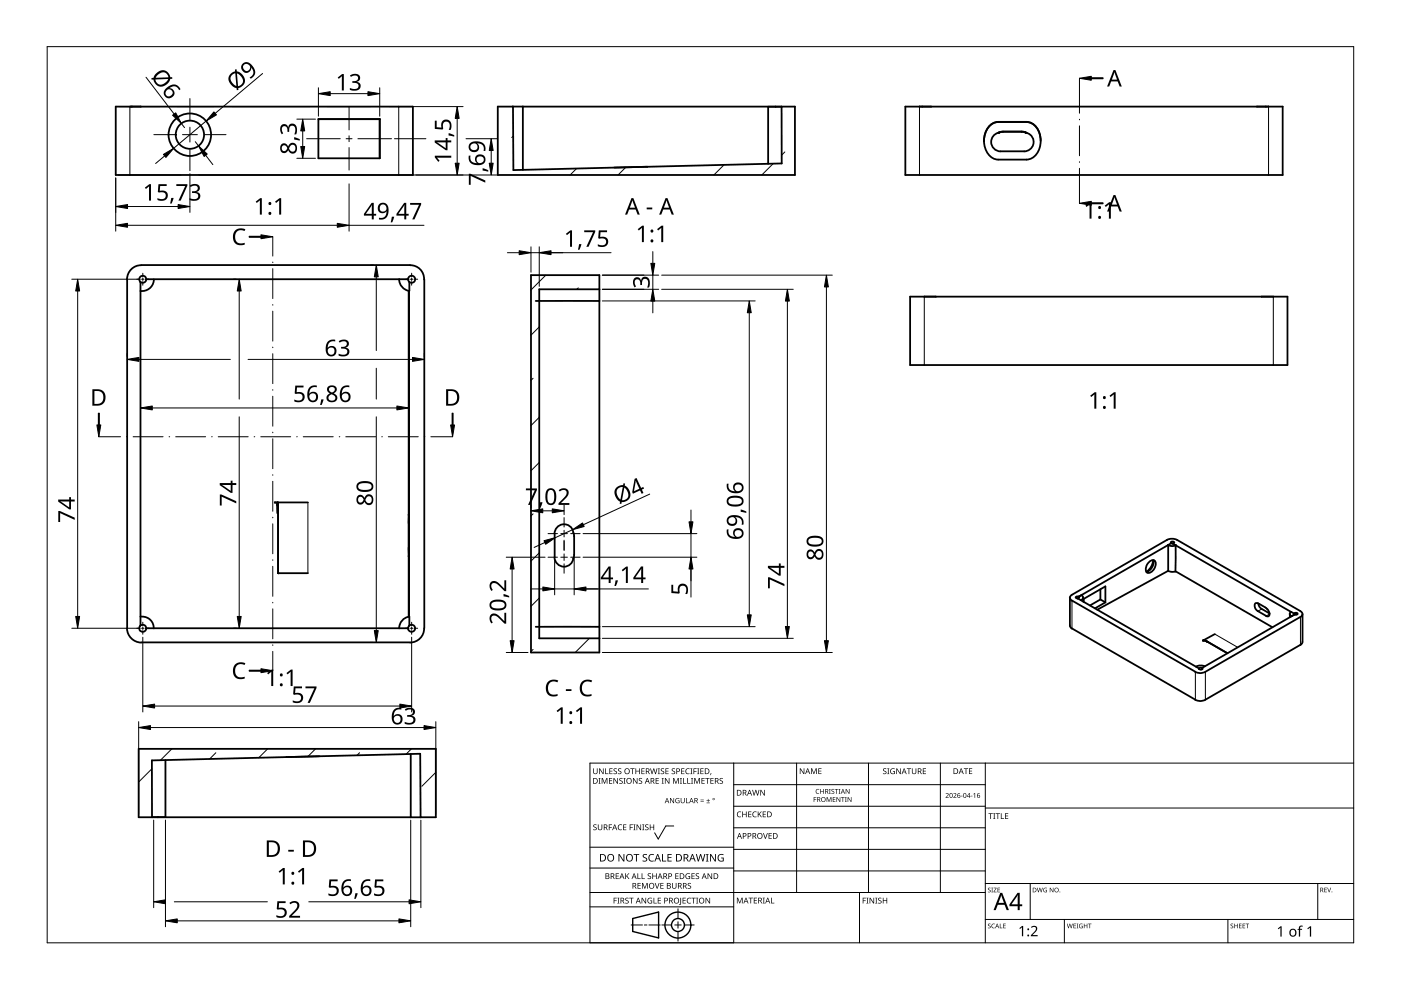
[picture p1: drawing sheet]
<svg xmlns="http://www.w3.org/2000/svg" width="297mm" height="210mm" viewBox="0 0 297 210" stroke-linecap="round" stroke-linejoin="round" font-family="sans-serif">
<g fill="none" stroke="#000" stroke-width=".38">
<path d="M24.5 22.6h63v14.5h-63zM27.7 22.6h.1M28 22.6h.1M29.9 22.6h.1M67.5 25.3h13v8.3h-13zM80.5 25.3h.1M105.5 22.6h63v14.5h-63zM108.7 22.6h.1M110.9 22.6v13.4M110.9 22.6h.1M137.2 35.4h.1M164.5 22.6h.1"/>
<path d="M165.7 22.6v12.1l-56.9 1.4v-13.5M165.7 22.6h-2.8v12.1M191.9 22.6h80.1v14.5h-80.1zM194.9 22.6h.1M195.5 22.6h.1M197.4 22.6h.1M210 26.5l1-.6 .7-.1h5.9a3.6 3.6 0 0 1 3 4.1 3.6 3.6 0 0 1-3 3.9h-6a3.7 3.7 0 0 1-3-3.9 4.7 4.7 0 0 1 1.4-3.4zM211.6 28.2a2 2 0 0 0-1.4 2.2 2 2 0 0 0 1.9 1.7M211.9 28.1l-.3 .1M211.9 28.1h.1M212.2 32.1h5M212.6 27.9l-1 .3"/>
<path d="M212.6 28l-.7 .1M216.6 27.9a2.3 2.3 0 0 1 2.3 3.1 2.05 2.05 0 0 1-1.8 1.1M216.6 28l.8 .1M216.7 27.9h-4M217.4 28.1h.1M217.4 28.1l.3 .1M220.6 29.9a3.6 3.6 0 0 0-3-4h-5.9a3.7 3.7 0 0 0-3.1 4M266.5 22.6h.1M268.4 22.6h.1M269 22.6h.1M27 59.2v74M29.8 59.8v72.8"/>
<path d="M29.9 56.2a2.99 2.99 0 0 0-3 3M32.6 59.2a2.45 2.45 0 0 1-2.8 2.5M84.6 59.2a2.55 2.55 0 0 0 2.2 2.5v-1.9M86.5 59.2h-55.5M87 56.2a2.9 2.9 0 0 1 2.9 3M87 56.2h-57M90 59.2v74M86.6 61.7v69.1M86.7 61.7v69M113.6 63.8h13.4M127.1 63.8v69.1M127.1 61.3v2.5"/>
<path d="M127.1 61.3h-12.8v74h12.8M127.1 61.3v-3h-14.5v80h14.5v-3M193 62.9h80v14.5h-80zM196 62.9h.1M198.4 62.9h.1M267.5 62.9h.1M270 62.9h.1M58.3 106.5h.1M58.8 107.1l.1 1.7M58.8 106.6v.5M58.8 107.1l.1-.5v2.2M58.9 106.6v2.2"/>
<path d="M59 106.6v14.9M65.3 106.5h-7M86.7 111v-2v2.5M86.7 115.5v2.5v-2M117.6 113.2a2.05 2.05 0 0 1 2-2 2.05 2.05 0 0 1 2.1 1.9v.6M117.6 113.1v5M121.7 117.7a2.41 2.41 0 0 1-2.1 2.5 2.08 2.08 0 0 1-2-2M121.7 113.6v4M243.5 119.3a.93 .93 0 0 1 1.4-.3 1.84 1.84 0 0 1-1.7 2.4 1.63 1.63 0 0 1 .3-2.1zM244.5 118.8a2.02 2.02 0 0 1-1.5 2.4M244.5 118.8a3.4 3.4 0 0 1-1.4 2.4M247.4 114.5a2.49 2.49 0 0 1 2.2 0l26.1 15.1a.66 .66 0 0 1 .4 .6 .66 .66 0 0 1-.4 .6l-20.1 11.6"/>
<path d="M247.4 114.5l-20.1 11.6M247.6 115.6l.9 .2 .8-.2-.1 5.6-.7 .1-.9-.3M247.7 115.6h.1M247.7 115.6v5.4l-15 8.3M247.7 115.6l-19 10.9M248.3 115.2v-.1a.34 .34 0 0 1 .3-.3 .34 .34 0 0 1 .3 .3l-.3 .1M248.3 115.2h.3M248.3 115.2l-.6 .4M248.6 115.2l25.8 14.9M249.3 115.6h.1M26.9 133.2a3.1 3.1 0 0 0 3 3h57.1M29.8 130.7a2.48 2.48 0 0 1 2.8 2.5"/>
<path d="M59 121.5h.1M59 121.5v.1M59.1 121.5v.1M65.3 121.5h-6.3M86.5 133.2h-55.5M86.8 130.7a2.51 2.51 0 0 0-2.2 2.5M86.8 130.7v1.9M89.9 133.2a2.98 2.98 0 0 1-2.9 3M113.6 132.9h13.4M127.1 132.9v2.4M226.8 132.6l.4 .7M226.8 126.7v5.9"/>
<path d="M227.2 126.1a.66 .66 0 0 0-.4 .6 .66 .66 0 0 0 .4 .7M227.3 133.2l26.1 15.2M227.3 127.3l26.1 15.1M228.1 126.5h.5l.2 .1a.34 .34 0 0 1-.4 .3 .34 .34 0 0 1-.3-.4zM228.5 126.9l25.7 14.8M228.7 126.5l.6-.3a.55 .55 0 0 1 .3 .6 .55 .55 0 0 1-.4 .5M228.7 126.5h.1M229.7 126.7v.8M229.8 127.6v-.6l4.6-2.7v3.4M233.3 127.1l1.1 .6M233.3 127.1l-2.2 1.3M233.3 124.9v2.2"/>
<path d="M234.4 127.7l-2.2 1.3M249.3 121.1l20.5 11.9M255.1 135.8h.1M255.3 135.7l.8 .5M255.3 135.7h.1M255.3 135.7l-.2 .1M255.3 135.7l4.9 2.8M257.6 134.4l-2.5 1.4M266.8 127.9l.2 .7 .3 .4 1.9 1.1M268.3 128.8a1.58 1.58 0 0 1 .8 1.7 .46 .46 0 0 1-.7 .1M268.3 128.8l-1.5-.9h-.6a1.22 1.22 0 0 0 .5 1.7l1.8 1M273.5 130.1v.8"/>
<path d="M273.7 129.7l-.1 .1a.51 .51 0 0 0 .2 .9M273.8 130.7h.1M274.4 130.1h.1M274.4 130h.7a.38 .38 0 0 1-.3 .3 .38 .38 0 0 1-.4-.2zM274.5 130.3l-19.6 11.3M274.5 130.3h.1M275.7 136.7l-20.1 11.7M276.2 130.2l-.1 5.9-.4 .7M29.4 158.8h63v14.5h-63zM87.1 159.9v13.4M253.4 142.5a2.33 2.33 0 0 0 2.1 0M253.4 148.4a2.33 2.33 0 0 0 2.1 0"/>
<path d="M254.3 141.7h.7a.39 .39 0 0 1-.4 .3 .39 .39 0 0 1-.4-.3zM254.9 141.6h.1M255.4 141.3l-1.1-.2-.7 .3M33.5 173.2v.1M35.1 161.2v12M60.7 160.5h.1M87.1 173.3h.1M89.2 173.3l-.1-13.5-56.9 1.4v12.1M89.2 173.3h.1"/>
<circle cx="40.2" cy="28.6" r="4.5"/>
<circle cx="40.3" cy="28.6" r="3"/>
<circle cx="30.3" cy="59.2" r=".75"/>
<circle cx="87.3" cy="59.2" r=".75"/>
<circle cx="30.2" cy="133.2" r=".74"/>
<circle cx="87.3" cy="133.2" r=".75"/>
</g>
<g fill="none" stroke="#000" stroke-width=".21">
<path d="M27.5 22.6v14.5M84.5 22.6v14.5M194.9 22.6v14.5M211.7 25.8v.1M212.7 27.9h.1M216.7 27.9h.1M217.7 25.8v.1M269 22.6v14.5M196 62.9v14.5M270 62.9v14.5M65.3 106.5v15M86.7 116h.1"/>
<path d="M86.7 111h.1M227.3 127.3v5.9M257.6 134.4l4.8 2.9M267.5 129.1l-.8 .5M269.2 130.2l-.7 .4M275.7 130.8v5.9M253.4 142.4v6M255.6 142.4v6"/>
</g>
<g fill="none" stroke="#000" stroke-width=".21">
<path d="M108.8 28.9l-.3 .3M122.2 35.7l-1.3 1.4M132.7 35.5l-1.7 1.6M153.5 35l-2.1 2.1M163.9 34.7l-2.4 2.4M165.9 22.6l-.2 .1M166.4 32.2l-.7 .7M115.7 58.3l-3.1 3.2M114.3 69.3l-1.7 1.8M122.6 61l-.3 .3M113 80.2l-.4 .4M114.3 88.5l-1.7 1.7"/>
<path d="M114.3 98.1l-1.7 1.7M113 108.9l-.4 .5M114.3 117.2l-1.7 1.8M113 137.7l-.4 .4M114.3 126.8l-1.7 1.8M125 135.3l-3 3M36.4 158.8l-2.4 2.4M45.8 159.6l-1.4 1.3M56.7 158.8l-1.8 1.9M66.9 158.8l-1.6 1.6M76.2 159.6l-.5 .5M87.2 158.8l-1.1 1.1"/>
<path d="M32.2 163l-2.8 2.8M92.4 163.8l-3 2.9"/>
</g>
<path d="M10 9.9h277v190h-277z" fill="none" stroke="#000" stroke-width=".21"/>
<g fill="none" stroke="#000" stroke-width=".21">
<path d="M125.1 179.6h30.5M142.8 175.1h-1.6l-1.6 2.8-.8-1.3M155.6 166.4h53.3M155.6 161.8v38.1h-30.5v-38.1h161.9M168.9 161.8v27.4M184.1 161.8v27.4M199.4 161.8v27.4M208.9 170.9h-53.3M208.9 175.5h-53.3M208.9 161.8v38.1M287 171.3h-78.1M125.1 192.3h30.5"/>
<path d="M125.1 189.2h83.8M133.8 196.1h2.4M136.6 196.1h.6M140 196.1h-2.4M140.3 196.1h2.1M143.1 196.1h1.3M143.7 195.4v1.4M143.7 197.5v2M143.7 192.7v2M147.2 196.1h-2.1M155.6 180.1h53.3M155.6 184h-30.5"/>
<path d="M182.2 189.2v10.7M208.9 184.7h-53.3M218.4 187.3v7.6M225.7 194.9v5M260.3 194.9v5M279.4 187.3v7.6M287 194.9h-78.1M287 187.3h-78.1"/>
</g>
<g fill="#000">
<path d="M125.8 174.9l.5-.1h.2l-.1 .2a.25 .25 0 0 0-.3-.1 .25 .25 0 0 0 0 .4 .42 .42 0 0 1 .4 .5 .42 .42 0 0 1-.7 .2v-.1a.27 .27 0 0 0 .5 0 .27 .27 0 0 0-.1-.4l-.4-.2zM125.8 162.9h.1v.8a.32 .32 0 0 0 .3 .3 .32 .32 0 0 0 .3-.3v-.8h.2v.8a.47 .47 0 0 1-.5 .4 .47 .47 0 0 1-.4-.4zM126.9 165h.4l-.1 .1v1l.1 .1h-.4l.1-.1v-1zM126.8 174.8h.1v.8a.32 .32 0 0 0 .3 .3 .32 .32 0 0 0 .3-.3v-.8h.2v.8a.47 .47 0 0 1-.5 .4 .47 .47 0 0 1-.4-.4zM127 162.9h.2l.6 1v-1h.2v1.2h-.2l-.7-1 .1 1h-.2zM127.6 165h.2l.4 1 .4-1h.2v1.2h-.2v-1.1l-.4 1.1h-.1l-.4-1.1v1.1h-.1zM128.3 162.9h.2v1.1h.5v.1h-.7zM129.1 174.8h.7v.1h-.6v.5h.5v.1h-.5v.5h-.1zM129.1 165h.7v.1h-.5v.4h.5v.1h-.5v.4h.5v.2h-.7zM129.2 162.9h.7v.1h-.5v.4h.4v.2h-.4v.4h.5v.1h-.7zM130.1 163l.5-.1 .2 .1v.1a.25 .25 0 0 0-.4-.1 .25 .25 0 0 0 0 .4 .42 .42 0 0 1 .4 .5 .42 .42 0 0 1-.7 .2v-.1a.27 .27 0 0 0 .5 0 .27 .27 0 0 0-.1-.4l-.4-.2zM130.1 165h.1l.7 1v-1h.1v1.2h-.2l-.6-1v1h-.1z"/>
<path d="M131.1 175l.5-.2 .3 .1-.1 .1a.49 .49 0 0 0-.7 .4 .49 .49 0 0 0 .8 .4 .57 .57 0 0 1-.8 0 .57 .57 0 0 1 0-.8zM131.1 163l.4-.1 .2 .1v.1a.25 .25 0 0 0-.4-.1 .25 .25 0 0 0 0 .4 .42 .42 0 0 1 .4 .5 .42 .42 0 0 1-.6 .2v-.1a.27 .27 0 0 0 .4 0 .27 .27 0 0 0-.1-.4l-.3-.2zM131.4 165.1l.4-.2 .2 .1v.1a.25 .25 0 0 0-.4-.1 .25 .25 0 0 0 0 .4l.4 .2v.4l-.4 .2-.3-.1 .1-.1a.27 .27 0 0 0 .4 .1 .27 .27 0 0 0-.1-.4l-.4-.3zM132.2 165h.4l-.1 .1v1l.1 .1h-.4l.1-.1v-1zM132.1 174.8h.7v.1h-.5v.4h.5v.1h-.5v.5h.5v.1h-.7zM133.5 174.8h.7v.1h-.5v.5h.5v.1h-.5v.5h-.2zM133.6 162.9h.9v.1h-.3v1.1h-.2v-1.1h-.4zM134.3 174.8h.4l-.1 .1v1l.1 .1h-.4l.1-.1v-1zM134.2 165h.2l.6 1v-1h.2v1.2h-.2l-.7-1v1h-.1zM134.7 162.9h.2v.5h.6v-.5h.2v1.2h-.2v-.5h-.6v.5h-.2zM135 174.8h.1l.7 1v-1h.1v1.2h-.2l-.6-1v1h-.1zM135.5 165.1l.4-.2 .2 .1v.1a.25 .25 0 0 0-.4-.1 .25 .25 0 0 0 0 .4l.4 .2v.4l-.4 .2-.3-.1 .1-.1a.27 .27 0 0 0 .4 .1 .27 .27 0 0 0-.1-.4l-.3-.3z"/>
<path d="M136.2 174.8h.4l-.1 .1v1l.1 .1h-.4l.1-.1v-1zM136 162.9h.7v.1h-.6v.4h.5v.2h-.5v.4h.6v.1h-.7zM136.8 174.9l.4-.1h.3l-.1 .2a.25 .25 0 0 0-.3-.1 .25 .25 0 0 0 0 .4 .42 .42 0 0 1 .4 .5 .42 .42 0 0 1-.7 .2v-.1a.27 .27 0 0 0 .5 0 .27 .27 0 0 0-.1-.4l-.4-.2zM137.8 174.8h.1v.5h.6v-.5h.2v1.2h-.2v-.6h-.6v.6h-.1zM137.8 162.9h.2l.3 1 .2-1h.2l.3 1 .2-1h.2l-.3 1.2h-.2l-.3-1-.3 1h-.1zM139 165h.7v.1h-.5v.4h.5v.1h-.5v.4h.5v.2h-.7zM139.5 162.9h.4l-.1 .1v1l.1 .1h-.4l.1-.1v-1zM140.3 165h.4l-.1 .1v1l.1 .1h-.4l.1-.1v-1zM140.1 163l.5-.1 .2 .1v.1a.25 .25 0 0 0-.4-.1 .25 .25 0 0 0 0 .4 .42 .42 0 0 1 .4 .5 .42 .42 0 0 1-.7 .2l.1-.1a.27 .27 0 0 0 .4 0 .27 .27 0 0 0-.1-.4l-.4-.2zM141.1 162.9h.7v.1h-.6v.4h.5v.2h-.5v.4h.6v.1h-.7zM141 165h.1l.7 1v-1h.1v1.2h-.1l-.7-1v1h-.1zM142.1 169.2h.1l.6 .9v-.9h.1v1.1h-.1l-.6-.9v.9h-.1z"/>
<path d="M142.5 163l.4-.1 .2 .1v.1a.25 .25 0 0 0-.4-.1 .25 .25 0 0 0 0 .4 .42 .42 0 0 1 .4 .5 .42 .42 0 0 1-.6 .2v-.1a.27 .27 0 0 0 .4 0 .27 .27 0 0 0-.1-.4l-.4-.2zM142.7 165h.2l.4 1 .4-1h.2v1.2h-.1v-1.1l-.4 1.1h-.2l-.4-1.1v1.1h-.1zM143.3 169.3l.5-.1 .3 .1-.1 .1a.45 .45 0 0 0-.7 .3 .45 .45 0 0 0 .6 .5v-.4h-.2v-.1h.4v.6a.6 .6 0 0 1-.8-.2 .6 .6 0 0 1 0-.8zM144.2 165h.4l-.2 .1v1l.2 .1h-.4l.1-.1v-1zM144.8 165h.2v1h.5v.2h-.7zM144.4 162.9h.7v.1h-.5v.4h.5v.2h-.5v.4h.5v.1h-.7zM144.3 169.2h.2v.7a.28 .28 0 0 0 .2 .3 .28 .28 0 0 0 .3-.3v-.7h.2v.7a.42 .42 0 0 1-.5 .4 .42 .42 0 0 1-.4-.4zM145.5 169.2h.1v1h.5v.1h-.6zM145.7 165h.2v1h.5v.2h-.7zM145.5 163.1l.3-.2 .4 .1v.1l-.3-.1a.49 .49 0 0 0-.4 .7 .49 .49 0 0 0 .7 .3 .57 .57 0 0 1-.8-.1 .57 .57 0 0 1 0-.8zM146.4 162.9h.4l-.1 .1v1l.1 .1h-.4l.1-.1v-1zM146.5 165h.5l-.2 .1v1l.2 .1h-.5l.2-.1v-1z"/>
<path d="M147 162.9h.7v.1h-.5v.5h.5v.1h-.5v.5h-.2zM147.2 165h.2l.4 1 .4-1h.2v1.2h-.2l.1-1.1-.5 1.1h-.1l-.4-1.1v1.1h-.1zM147.8 162.9h.5l-.2 .1v1l.2 .1h-.5l.2-.1v-1zM148.5 169.9h.7v.1h-.7zM148.5 169.5h.7v.2h-.7zM148.5 162.9h.7v.1h-.6v.4h.5v.2h-.5v.4h.6v.1h-.7zM148.7 165h.7v.1h-.5v.4h.5v.1h-.5v.4h.5v.2h-.7zM149.8 170.2h.7v.1h-.7zM149.5 165h.9v.1h-.3v1.1h-.2v-1.1h-.4zM150.1 169.4l.1 .3h.3l-.3 .1v.3l-.1-.3h-.3l.3-.1zM150.7 163.9h.1l-.2 .4zM150.6 165h.7v.1h-.5v.4h.5v.1h-.5v.4h.5v.2h-.7z"/>
<path d="M152.6 165.1l.4-.2 .3 .1-.1 .1a.25 .25 0 0 0-.4-.1 .25 .25 0 0 0 0 .4l.4 .2 .1 .4-.4 .2-.4-.1 .1-.1a.27 .27 0 0 0 .5 .1 .27 .27 0 0 0-.1-.4l-.4-.3zM156.4 172.2l.4-.2 .4 .1-.1 .1a.49 .49 0 0 0-.7 .5 .49 .49 0 0 0 .7 .4 .57 .57 0 0 1-.8 0 .57 .57 0 0 1 0-.8zM157.4 172.1h.1v.5h.7v-.5h.1v1.2h-.1v-.6h-.7v.6h-.1zM158.6 172.1h.7v.1h-.5v.4h.5v.1h-.5v.4h.5v.2h-.7zM159.7 172.2l.3-.2 .4 .1v.1h-.3a.49 .49 0 0 0-.4 .6 .49 .49 0 0 0 .7 .3 .57 .57 0 0 1-.8 0 .57 .57 0 0 1 0-.8zM159.5 167.5h.1l.3 1 .3-1h.1l.3 1 .3-1h.1l-.3 1.2h-.2l-.3-1.1-.2 1.1h-.2zM160.7 172.1h.1v.6l.5-.6h.2l-.5 .5 .5 .7h-.1l-.5-.6-.1 .6h-.1zM161.8 176.6h.1l.4 1.1 .3-1.1h.2l-.4 1.2h-.2zM161.2 167.5h.2l.6 1v-1h.2v1.2h-.2l-.7-1v1h-.1zM161.7 172.1h.7v.1h-.5v.4h.5v.1h-.5v.4h.5v.2h-.7zM163 176.6h.6v.2h-.5v.3h.5v.2h-.5v.4h.5v.1h-.6zM169.6 162.9h.2l.6 1v-1h.1v1.2h-.1l-.7-1v1h-.1z"/>
<path d="M172 162.9h.2l.4 1 .3-1h.3v1.2h-.2v-1l-.4 1h-.1l-.4-1.1v1.1h-.1zM172.5 169h.6v.1h-.5v.4h.5v.1h-.5v.4h-.1zM173.1 167.4l.6-.1-.3 .1a.42 .42 0 0 0-.3 .5 .42 .42 0 0 0 .6 .3 .48 .48 0 0 1-.7-.1 .48 .48 0 0 1 .1-.7zM173.5 162.9h.7v.1h-.5v.4h.4v.1h-.4v.5h.5v.1h-.7zM173.9 167.3h.1v.4h.5v-.4h.2v1h-.2v-.5h-.5v.5h-.1zM175.3 169h.2l.3 .8 .3-.8h.2v1h-.1v-.9l-.5 .9-.3-.9v.9h-.1zM175.8 167.3h.3l-.1 .9 .1 .1h-.3l.1-.1zM176.3 167.4l.4-.1h.2l-.1 .1a.25 .25 0 0 0-.3 0 .25 .25 0 0 0-.1 .3 .25 .25 0 0 0 .4 .1 .32 .32 0 0 1-.1 .5 .32 .32 0 0 1-.4-.2 .25 .25 0 0 0 .3 .2 .25 .25 0 0 0 .1-.4l-.4-.2zM176.6 169h.5v.1h-.4v.3h.4v.1h-.4v.4h.4v.1h-.5zM177 167.3h.7v.1h-.3v.9h-.1v-.9h-.3zM177.4 169h.1l.5 .8v-.8h.2v1h-.2l-.5-.8v.8h-.1zM177.8 167.3h.4l-.1 .9 .1 .1h-.4l.1-.1z"/>
<path d="M178.3 169h.8v.1h-.3v.9h-.2v-.9h-.3zM179.2 169h.3l-.1 .9 .1 .1h-.3l.1-.1zM179.3 167.3h.1l.6 .8v-.8h.1v1h-.1l-.6-.8v.8h-.1zM179.7 169h.2l.5 .8v-.8h.1v1h-.1l-.6-.8v.8h-.1zM187.3 163l.4-.1 .2 .1v.1a.25 .25 0 0 0-.4-.1 .25 .25 0 0 0 0 .4 .42 .42 0 0 1 .4 .5 .42 .42 0 0 1-.6 .2v-.1a.27 .27 0 0 0 .4 0 .27 .27 0 0 0-.1-.4l-.3-.2zM188.1 162.9h.5l-.2 .1v1l.2 .1h-.5l.2-.1v-1zM188.9 163.1l.5-.2 .3 .1v.1a.5 .5 0 0 0-.8 .4 .5 .5 0 0 0 .7 .5v-.4h-.3v-.1h.4v.6a.66 .66 0 0 1-.8-.1 .66 .66 0 0 1 0-.9zM190 162.9h.2l.7 1-.1-1h.2v1.2h-.2l-.6-1v1h-.2zM192.3 162.9h.9v.1h-.4v1.1h-.2v-1.1h-.3zM193.3 162.9h.2v.8a.32 .32 0 0 0 .3 .3 .32 .32 0 0 0 .3-.3v-.8h.2v.8a.47 .47 0 0 1-.5 .4 .47 .47 0 0 1-.5-.4zM195.7 162.9h.6v.1h-.5v.4h.5v.2h-.5v.4h.5v.1h-.6zM200.5 168.3a.37 .37 0 0 1 .6 0 .37 .37 0 0 1-.2 .5l-.3 .3h.6v.1h-.7l.3-.4a.27 .27 0 0 0 .2-.4 .27 .27 0 0 0-.4-.1z"/>
<path d="M202.1 168.3a.37 .37 0 0 1 .6 0 .37 .37 0 0 1-.2 .5l-.2 .3h.5v.1h-.7l.3-.4a.27 .27 0 0 0 .3-.4 .27 .27 0 0 0-.5-.1zM203.7 168.7h.4v.1h-.4zM204.4 162.9h.9v.1h-.4v1.1h-.2v-1.1h-.3zM205.8 168.7h.4v.1h-.4zM205.4 162.9h.7v.1h-.5v.4h.5v.1h-.5v.5h.5v.1h-.7zM206.4 168.4l.3-.3v1.1h-.1v-.9zM209.6 172.4h.9v.2h-.4v1h-.1v-1h-.4zM210.6 172.4h.4l-.1 .1v1l.1 .1h-.4l.1-.1v-1zM211.1 172.4h.9v.2h-.4v1h-.1v-1h-.4zM212.2 172.4h.2v1.1h.5v.1h-.7zM213.1 172.4h.7v.2h-.6v.3h.5v.2h-.5v.4h.6v.1h-.7zM130.1 190.3h.7v.2h-.5v.4h.4v.1h-.4v.6h-.2z"/>
<path d="M130.5 185.2h.7v.1h-.5v.4h.5v.1h-.5v.4h.5v.2h-.7zM130.9 190.3h.4l-.1 .2v.9l.1 .2h-.4l.1-.2v-.9zM131.1 181.1h.3l.8 1.3v-1.3h.2v1.6h-.3l-.8-1.4v1.4h-.2zM132.6 190.5l.4-.2 .3 .1-.1 .1a.25 .25 0 0 0-.4-.1 .25 .25 0 0 0 0 .4 .4 .4 0 0 1 .5 .3 .4 .4 0 0 1-.3 .5 .4 .4 0 0 1-.5-.2h.1a.27 .27 0 0 0 .5 .1 .27 .27 0 0 0-.1-.5l-.4-.2zM132.6 185.2h.1v.6l.6-.6h.1l-.4 .5 .5 .7h-.2l-.5-.6-.1 .6h-.1zM133.4 190.3h.9v.2h-.4v1.1h-.1v-1.1h-.4zM134.3 181.1h1.2v.2h-.5v1.4h-.2v-1.4h-.5zM135.2 185.2h.1v1h.5v.2h-.6zM135.2 187.2h.6v.1h-.5v.4h.5v.2h-.5v.4h.5v.1h-.6zM136 185.2h.2v1h.5v.2h-.7zM136.1 187.2h.2l.4 1 .4-1h.2v1.2h-.1v-1l-.4 1h-.2l-.4-1 .1 1h-.2zM136 190.3h.2l.7 1.1-.1-1.1h.2v1.3h-.2l-.6-1v1h-.2z"/>
<path d="M136.3 181.2l.4-.1h.5l-.2 .2a.33 .33 0 0 0-.5 .1 .33 .33 0 0 0 .4 .4 .49 .49 0 0 1 .3 .7 .49 .49 0 0 1-.8 .2l-.2-.1v-.2l.3 .1a.35 .35 0 0 0 .5-.2 .35 .35 0 0 0-.4-.4l-.3-.3zM137.4 190.5l.6-.2 .3 .1-.1 .1a.5 .5 0 0 0-.8 .4 .5 .5 0 0 0 .7 .5v-.3h-.3v-.2h.5v.6a.66 .66 0 0 1-.9-.1 .66 .66 0 0 1 0-.9zM137.4 185.3l.4-.2 .2 .1v.1a.25 .25 0 0 0-.4-.1 .25 .25 0 0 0 0 .4 .42 .42 0 0 1 .4 .6 .42 .42 0 0 1-.6 .2v-.2a.27 .27 0 0 0 .4 .1 .27 .27 0 0 0-.1-.4l-.3-.3zM137.7 181.3l.4-.2h.6l-.1 .2-.4-.1a.64 .64 0 0 0-.5 .9 .64 .64 0 0 0 .9 .3v.2a.83 .83 0 0 1-1-.3 .83 .83 0 0 1 .1-1zM138.6 190.3h.1v1.1h.5v.2h-.6zM138.8 187.2h.2l.3 1.1 .4-1.1h.1l-.4 1.2h-.1zM138.3 185.2h.2v.5h.6v-.5h.1v1.2h-.1v-.6h-.6v.6h-.2zM139.5 190.3h.6v.2h-.5v.4h.5v.1h-.5v.4h.5v.2h-.6zM140.4 181.1h.2v1.4h.7v.2h-.9zM140 187.2h.7v.1h-.5v.4h.5v.2h-.5v.4h.5v.1h-.7zM141.5 181.1h.9v.2h-.7v.4h.7v.2h-.7v.6h.7v.2h-.9zM142.5 187.2h.1v.8a.32 .32 0 0 0 .4 .3 .32 .32 0 0 0 .3-.3v-.8h.1v.8a.47 .47 0 0 1-.4 .4 .47 .47 0 0 1-.5-.4z"/>
<path d="M143.2 185.2h.7v.1h-.6v.4h.5v.1h-.5v.4h.6v.2h-.7zM144.2 190.3h.2v1.3l-.1 .2-.3 .1v-.2l.2-.1zM144.7 190.3h.7v.2h-.5v.4h.5v.1h-.5v.4h.5v.2h-.7zM145.5 185.3l.4-.2 .4 .1-.1 .1a.5 .5 0 0 0-.7 .4 .5 .5 0 0 0 .7 .5v-.3h-.3v-.2h.4v.6a.66 .66 0 0 1-.9-.1 .66 .66 0 0 1 .1-.9zM145.8 190.5l.3-.2 .4 .1v.1h-.3a.49 .49 0 0 0-.4 .6 .49 .49 0 0 0 .7 .3 .57 .57 0 0 1-.8 0 .57 .57 0 0 1 0-.8zM145.9 187.3l.4-.1 .2 .1v.1a.25 .25 0 0 0-.4-.1 .25 .25 0 0 0 0 .4l.4 .2v.3l-.4 .2h-.3l.1-.1a.27 .27 0 0 0 .4 0 .27 .27 0 0 0-.1-.4l-.4-.2zM146.6 190.3h.9v.2h-.4v1.1h-.1v-1.1h-.4zM146.6 185.2h.7v.1h-.5v.4h.5v.1h-.5v.4h.5v.2h-.7zM147.6 190.3h.4l-.1 .2v.9l.1 .2h-.4l.1-.2v-.9zM147.6 185.3l.4-.2 .2 .1v.1a.25 .25 0 0 0-.4-.1 .25 .25 0 0 0 0 .4 .42 .42 0 0 1 .4 .6 .42 .42 0 0 1-.7 .2l.1-.2a.27 .27 0 0 0 .4 .1 .27 .27 0 0 0-.1-.4l-.4-.3zM147.5 181.1h.2l.4 1.3 .3-1.3h.2l.4 1.3 .3-1.3h.2l-.4 1.6h-.2l-.4-1.4-.3 1.4h-.2zM149.7 181.1h.5l-.2 .1v1.3l.2 .2h-.5l.1-.2v-1.3z"/>
<path d="M149.6 190.3h.2l.6 1.1v-1.1h.2v1.3h-.2l-.7-1v1h-.1zM150 185.2h.2l.6 1v-1h.2v1.2h-.2l-.6-1v1h-.2zM150.5 181.1h.3l.8 1.3v-1.3h.2v1.6h-.2l-.9-1.4v1.4h-.2zM152.4 181.3l.7-.2h.3l-.1 .2a.65 .65 0 0 0-1 .5 .65 .65 0 0 0 .9 .7v-.5h-.3v-.2h.5v.8a.86 .86 0 0 1-1.1-.2 .86 .86 0 0 1 .1-1.1zM156.2 190.3h.3l.3 1 .4-1h.3v1.2h-.2v-1l-.4 1h-.1l-.4-1v1h-.2zM158.7 190.3h.9v.2h-.3v1h-.2v-1h-.4zM159.8 190.3h.7v.2h-.5v.3h.5v.2h-.5v.4h.5v.1h-.7zM161.7 190.3h.5l-.2 .2v.9l.2 .1h-.5l.2-.1v-.9zM163.5 190.3h.1v1.1h.6v.1h-.7zM182.9 190.3h.7v.2h-.5v.4h.5v.1h-.5v.6h-.2zM183.7 190.3h.4l-.1 .2v.9l.1 .2h-.4l.1-.2v-.9zM184.4 190.3h.1l.7 1v-1h.1v1.3h-.1l-.7-1v1h-.1z"/>
<path d="M185.6 190.3h.4l-.1 .2v.9l.1 .2h-.4l.1-.2v-.9zM186.2 190.5l.5-.2 .2 .1v.1a.25 .25 0 0 0-.4-.1 .25 .25 0 0 0 0 .4l.4 .2v.4l-.4 .2-.3-.1v-.1a.27 .27 0 0 0 .5 .1 .27 .27 0 0 0-.1-.5l-.4-.2zM187.2 190.3h.1v.6h.6v-.6h.2v1.3h-.2v-.6h-.6v.6h-.1zM209.5 188.3l.3-.1 .2 .2a.24 .24 0 0 0-.3-.1 .24 .24 0 0 0-.1 .3 .24 .24 0 0 0 .3 .1l.2 .2-.1 .2-.4 .1-.2-.2a.23 .23 0 0 0 .4 .2 .23 .23 0 0 0 0-.4l-.3-.2zM209.5 195.9l.3-.1 .2 .2a.24 .24 0 0 0-.3-.1 .24 .24 0 0 0-.1 .3 .24 .24 0 0 0 .3 .1 .31 .31 0 0 1 0 .5 .31 .31 0 0 1-.5-.1 .23 .23 0 0 0 .4 .1 .23 .23 0 0 0 0-.4l-.3-.2zM210.2 188.2h.3l-.1 .1 .1 .9h-.3l.1-.1zM210.3 196l.4-.2 .2 .1v.1a.39 .39 0 0 0-.6 .3 .39 .39 0 0 0 .6 .4 .46 .46 0 0 1-.7-.1 .46 .46 0 0 1 .1-.6zM210.7 188.2h.6l-.5 .9h.5v.1h-.7l.5-.9h-.4zM212 195.8h.1v.9l.4 .1h-.5zM211.5 188.2h.5l-.4 .1v.3h.4l-.4 .1v.4l.4 .1h-.5zM212.7 195.8h.5l-.4 .1v.3h.4l-.4 .2v.3l.4 .1h-.5zM216.1 196.8l.6-.5h.2v2.2h-.2v-1.9l-.4 .4z"/>
<path d="M218.6 196.5a.76 .76 0 0 1 1.2 0 .76 .76 0 0 1-.3 1.2l-.6 .6h1.1v.2h-1.4v-.2l.7-.8a.52 .52 0 0 0 .3-.8 .52 .52 0 0 0-.9 0zM219.8 188.2h.2l.2 .8 .2-.8h.1l.3 .8 .2-.8h.1l-.3 1h-.1l-.2-.8-.3 .8h-.1zM221.3 188.3h.7h-.1a.4 .4 0 0 0-.6 .4 .4 .4 0 0 0 .6 .4v-.3l-.2-.1h.3v.5a.53 .53 0 0 1-.7-.2 .53 .53 0 0 1 0-.7zM222.6 188.2h.1l.5 .8v-.8h.1v1h-.1l-.5-.8v.8h-.1zM226.2 195.8h.1l.2 .9 .3-.9h.1l.2 .9 .2-.9h.1l-.2 1h-.1l-.3-.8-.2 .8h-.1zM227.6 195.8h.5l-.4 .1v.3h.4l-.4 .2v.3l.4 .1h-.5zM228.3 195.8h.3l-.1 .1 .1 .9h-.3l.1-.1zM228.9 196l.7-.1-.2 .1a.4 .4 0 0 0-.5 .3 .4 .4 0 0 0 .5 .4v-.3l-.2-.1h.4v.5a.53 .53 0 0 1-.7-.1 .53 .53 0 0 1 0-.7zM229.8 195.8h.1v.4h.5v-.4h.1v1h-.1v-.4h-.5v.4h-.1zM230.7 195.8h.7l-.3 .1v.9h-.1v-.9zM260.9 195.9l.4-.1 .1 .2a.24 .24 0 0 0-.3-.1 .24 .24 0 0 0-.1 .3 .24 .24 0 0 0 .4 .1 .31 .31 0 0 1 0 .5 .31 .31 0 0 1-.5-.1 .23 .23 0 0 0 .3 .1 .23 .23 0 0 0 .1-.4l-.4-.2zM261.7 195.8h.1v.4h.5v-.4h.1v1h-.1v-.4h-.5v.4h-.1z"/>
<path d="M262.7 195.8h.5l-.4 .1v.3h.4l-.4 .2v.3l.4 .1h-.5zM263.5 195.8h.5l-.4 .1v.3h.4l-.4 .2v.3l.4 .1h-.5zM264.1 195.8h.7l-.3 .1v.9h-.1v-.9zM270.9 196.9l.6-.5h.2v2.2h-.2v-1.9l-.4 .3zM275.5 196.4l.7-.1v.2h-.4l-.1 .2-.1 .2h.5v.2h-.5v1.5h-.2v-1.5h-.3l.3-.2zM277.2 196.9l.6-.5h.2v2.2h-.3v-1.9l-.4 .3zM280.8 188.2h.5l-.4 .1v.3h.4l-.4 .1v.4l.4 .1h-.5zM281.4 188.2h.1l.3 .8 .3-.8h.1l-.3 1h-.1z"/>
<path d="M125.8 165h.3a.54 .54 0 0 1 .6 .6 .56 .56 0 0 1-.6 .6h-.3zM125.9 165.1v.9h.2a.43 .43 0 0 0 .5-.4 .41 .41 0 0 0-.5-.5z"/>
<path d="M128 174.8h.3a.35 .35 0 0 1 .5 .2 .35 .35 0 0 1-.3 .5l.4 .5h-.2l-.3-.5h-.2v.5h-.2zM128.2 174.9v.5h.1a.23 .23 0 0 0 .3-.2 .23 .23 0 0 0-.3-.3z"/>
<path d="M130.3 174.8h.1l.5 1.2h-.2l-.1-.4h-.5l-.2 .4h-.1zM130.3 175l-.2 .5h.4z"/>
<path d="M132.3 163.5a.61 .61 0 0 1 1.2 0 .61 .61 0 0 1-1.2 0zM132.7 163.1l-.1 .4a.45 .45 0 0 0 .5 .4 .45 .45 0 0 0 .3-.5 .45 .45 0 0 0-.5-.4z"/>
<path d="M132.7 165.6a.61 .61 0 0 1 1.2 0 .61 .61 0 0 1-1.2 0zM133.1 165.2a.47 .47 0 0 0-.1 .7 .47 .47 0 0 0 .7-.1 .45 .45 0 0 0 0-.6 .45 .45 0 0 0-.6 0z"/>
<path d="M136.9 162.9h.4a.35 .35 0 0 1 .4 .3 .35 .35 0 0 1-.2 .4l.3 .5h-.2l-.3-.5h-.2v.5h-.2zM137.1 163v.5h.2a.23 .23 0 0 0 .3-.2 .23 .23 0 0 0-.3-.3z"/>
<path d="M137.2 165h.1l.5 1.2h-.2l-.1-.4h-.5l-.1 .4h-.2zM137.2 165.1l-.2 .6h.4z"/>
<path d="M138 165h.3a.35 .35 0 0 1 .4 .2 .35 .35 0 0 1-.2 .4l.3 .6h-.2l-.3-.5h-.2v.5h-.1zM138.1 165.1v.4h.2a.23 .23 0 0 0 .3-.2 .23 .23 0 0 0-.3-.2z"/>
<path d="M141.4 169.2h.1l.4 1.1h-.1l-.2-.3h-.4l-.1 .3h-.2zM141.4 169.3l-.2 .5h.4z"/>
<path d="M143.4 162.9h.3a.41 .41 0 0 1 .5 .5 .41 .41 0 0 1-.6 .3v.4h-.2zM143.6 163v.5a.29 .29 0 0 0 .4-.2 .29 .29 0 0 0-.4-.3z"/>
<path d="M146.5 169.2h.2l.4 1.1h-.2l-.1-.3h-.4l-.2 .3h-.1zM146.6 169.3l-.2 .5h.4z"/>
<path d="M147.2 169.2h.3a.31 .31 0 0 1 .4 .2 .31 .31 0 0 1-.2 .4l.3 .5h-.1l-.3-.5h-.2v.5h-.2zM147.4 169.3v.4h.1a.21 .21 0 0 0 .3-.2 .21 .21 0 0 0-.3-.2z"/>
<path d="M149.4 162.9h.4a.61 .61 0 0 1 .6 .6 .61 .61 0 0 1-.6 .6h-.4zM149.6 163v1h.2a.48 .48 0 0 0 .4-.5 .48 .48 0 0 0-.4-.5z"/>
<path d="M151.1 169.4a.24 .24 0 0 1 .4 0 .24 .24 0 0 1-.4 0zM151.2 169.4a.15 .15 0 0 0 .3 0 .15 .15 0 0 0-.3 0z"/>
<path d="M151.6 165h.3a.35 .35 0 0 1 .4 .2 .35 .35 0 0 1-.2 .4l.3 .6h-.1l-.3-.5h-.3v.5h-.1zM151.7 165.1v.4h.2a.23 .23 0 0 0 .3-.2 .23 .23 0 0 0-.3-.2z"/>
<path d="M156.7 176.6h.2l.4 1.2h-.1l-.2-.3h-.5l-.1 .3h-.2zM156.8 176.8l-.2 .5h.4z"/>
<path d="M156.2 167.5h.4a.61 .61 0 0 1 .6 .6 .61 .61 0 0 1-.6 .6h-.4zM156.4 167.6v1h.2a.49 .49 0 0 0 .4-.4 .49 .49 0 0 0-.3-.6z"/>
<path d="M157.5 167.5h.3a.35 .35 0 0 1 .4 .2 .35 .35 0 0 1-.2 .4l.3 .6h-.1l-.3-.5h-.3v.5h-.1zM157.6 167.6v.5h.2a.23 .23 0 0 0 .3-.3 .23 .23 0 0 0-.3-.2z"/>
<path d="M157.5 176.6h.3a.41 .41 0 0 1 .5 .5 .41 .41 0 0 1-.7 .3v.4h-.1zM157.6 176.8v.4a.29 .29 0 0 0 .5-.2 .29 .29 0 0 0-.5-.2z"/>
<path d="M158.5 176.6h.3a.41 .41 0 0 1 .5 .5 .41 .41 0 0 1-.6 .3v.4h-.2zM158.7 176.8v.4a.29 .29 0 0 0 .4-.2 .29 .29 0 0 0-.4-.2z"/>
<path d="M158.8 167.5h.2l.5 1.2h-.2l-.1-.4h-.5l-.2 .4h-.1zM158.9 167.6l-.2 .6h.4z"/>
<path d="M159.6 176.6h.3a.35 .35 0 0 1 .4 .3 .35 .35 0 0 1-.2 .4l.3 .5h-.2l-.3-.5h-.2v.5h-.1zM159.7 176.8v.4h.2a.23 .23 0 0 0 .3-.2 .23 .23 0 0 0-.3-.2z"/>
<path d="M160.4 177.2a.65 .65 0 0 1 1.3 0 .65 .65 0 0 1-1.3 0zM160.8 176.8l-.1 .4a.45 .45 0 0 0 .5 .4 .45 .45 0 0 0 .4-.5 .45 .45 0 0 0-.5-.4z"/>
<path d="M162.7 172.1h.3a.61 .61 0 0 1 .6 .6 .61 .61 0 0 1-.6 .6h-.3zM162.8 172.2v.9h.2a.48 .48 0 0 0 .5-.4 .48 .48 0 0 0-.5-.5z"/>
<path d="M163.9 176.6h.4a.61 .61 0 0 1 .6 .7 .61 .61 0 0 1-.7 .5h-.3zM164.1 176.8v.9h.1a.48 .48 0 0 0 .5-.4 .48 .48 0 0 0-.4-.5z"/>
<path d="M171.2 162.9h.1l.5 1.2h-.2l-.1-.4h-.5l-.1 .4h-.2zM171.2 163.1l-.1 .5h.3z"/>
<path d="M173.3 169h.2a.29 .29 0 0 1 .4 .2 .29 .29 0 0 1-.2 .4l.3 .4h-.2l-.2-.4h-.2v.4h-.1zM173.4 169.1v.4h.1a.2 .2 0 0 0 .3-.2 .2 .2 0 0 0-.3-.2z"/>
<path d="M174 169.5a.51 .51 0 0 1 1 0 .51 .51 0 0 1-1 0zM174.2 169.5a.4 .4 0 0 0 .8 0 .4 .4 0 0 0-.8 0z"/>
<path d="M175 167.3h.2a.29 .29 0 0 1 .4 .2 .29 .29 0 0 1-.2 .3l.3 .5h-.2l-.2-.4h-.2v.4h-.1zM175.1 167.4v.4h.1a.2 .2 0 0 0 .3-.2 .2 .2 0 0 0-.3-.2z"/>
<path d="M178.6 167.3l.6 1-.3-.3h-.4l-.3 .3zM178.7 167.4l-.2 .5h.4z"/>
<path d="M191.6 162.9h.2l.4 1.2h-.1l-.2-.4h-.4l-.2 .4h-.1zM191.7 163.1l-.2 .5h.4z"/>
<path d="M194.6 162.9h.3a.35 .35 0 0 1 .5 .2 .35 .35 0 0 1-.3 .5l.4 .5h-.2l-.3-.5h-.3v.5h-.1zM194.7 163v.5h.2a.23 .23 0 0 0 .3-.2 .23 .23 0 0 0-.3-.3z"/>
<path d="M201.4 168.2l.4-.1 .1 .3 .1 .5-.2 .3-.3-.1-.2-.2zM201.5 168.3l-.1 .2a.38 .38 0 0 0 .3 .5 .41 .41 0 0 0 .2-.4 .41 .41 0 0 0-.4-.3z"/>
<path d="M203.1 168.2l.4-.1-.3 .2-.1 .3a.35 .35 0 0 1 .5 .2 .35 .35 0 0 1-.4 .5 .35 .35 0 0 1-.2-.5zM203.1 168.9a.22 .22 0 0 0 .4 0 .22 .22 0 0 0-.4 0z"/>
<path d="M202.2 162.9h.3a.55 .55 0 0 1 .6 .6 .56 .56 0 0 1-.6 .6h-.3zM202.3 163v1h.2a.48 .48 0 0 0 .5-.5 .48 .48 0 0 0-.5-.5z"/>
<path d="M203.7 162.9h.2l.4 1.2h-.1l-.2-.4h-.5l-.1 .4h-.2zM203.8 163.1l-.2 .5h.4z"/>
<path d="M204.3 168.2l.4-.1 .2 .3v.5l-.2 .3-.3-.1-.2-.2zM204.4 168.3v.1a.37 .37 0 0 0-.1 .4 .37 .37 0 0 0 .4 .2 .4 .4 0 0 0 .1-.4 .4 .4 0 0 0-.4-.3z"/>
<path d="M205.5 168.1h.1v.7h.2l-.2 .4h-.1v-.3h-.5zM205.5 168.3l-.4 .5h.4z"/>
<path d="M207.3 168.2l.4-.1-.3 .2-.1 .3a.35 .35 0 0 1 .5 .2 .35 .35 0 0 1-.4 .5 .35 .35 0 0 1-.3-.5zM207.3 168.9a.22 .22 0 0 0 .4 0 .22 .22 0 0 0-.4 0z"/>
<path d="M128.4 185.2h.3a.31 .31 0 0 1 .5 .1 .31 .31 0 0 1-.3 .4 .33 .33 0 0 1 .3 .4 .33 .33 0 0 1-.4 .3h-.4zM128.5 185.8v.4h.3a.23 .23 0 0 0 .3-.2 .23 .23 0 0 0-.3-.2zM128.5 185.3v.4h.2a.21 .21 0 0 0 .3-.2 .21 .21 0 0 0-.3-.2z"/>
<path d="M127.2 181.1h.5a.71 .71 0 0 1 .8 .8 .73 .73 0 0 1-.8 .8h-.5zM127.4 181.2v1.3h.2a.56 .56 0 0 0 .7-.6 .54 .54 0 0 0-.6-.7z"/>
<path d="M129.5 185.2h.3a.35 .35 0 0 1 .4 .2 .35 .35 0 0 1-.2 .4l.3 .6h-.1l-.3-.5h-.3v.5h-.1zM129.6 185.3v.4h.2a.23 .23 0 0 0 .3-.2 .23 .23 0 0 0-.3-.2z"/>
<path d="M128.9 181.3a.76 .76 0 0 1 1.1 .1 .76 .76 0 0 1-.1 1.1 .76 .76 0 0 1-1.1-.3v-.5zM129.1 181.4a.62 .62 0 0 0-.1 .8 .62 .62 0 0 0 .8 .2l.1-.1a.61 .61 0 0 0 0-.8 .61 .61 0 0 0-.8-.1z"/>
<path d="M131.6 190.3h.3a.35 .35 0 0 1 .4 .3 .35 .35 0 0 1-.2 .4l.3 .6h-.1l-.3-.5h-.3v.5h-.1zM131.7 190.5v.4h.2a.23 .23 0 0 0 .3-.2 .23 .23 0 0 0-.3-.2z"/>
<path d="M131.8 185.2h.1l.5 1.2h-.2l-.1-.4h-.5l-.1 .4h-.2zM131.9 185.3l-.2 .6h.4z"/>
<path d="M132.9 181.3a.76 .76 0 0 1 1.1 .1 .76 .76 0 0 1-.1 1.1 .76 .76 0 0 1-1.1-.3l-.1-.5zM133.1 181.4a.62 .62 0 0 0-.2 .8 .62 .62 0 0 0 .9 .2l.1-.1a.61 .61 0 0 0 0-.8 .61 .61 0 0 0-.8-.1z"/>
<path d="M134.1 187.2h.3a.35 .35 0 0 1 .5 .2 .35 .35 0 0 1-.3 .5l.4 .5h-.2l-.3-.5h-.2v.5h-.2zM134.3 187.3v.5h.1a.23 .23 0 0 0 .3-.2 .23 .23 0 0 0-.3-.3z"/>
<path d="M134.4 185.2h.1l.5 1.2h-.2l-.1-.4h-.5l-.1 .4h-.2zM134.4 185.3l-.2 .6h.4z"/>
<path d="M135.3 190.3h.1l.5 1.3h-.2l-.1-.4h-.5l-.2 .4h-.1zM135.3 190.5l-.2 .5h.4z"/>
<path d="M137.5 187.8a.61 .61 0 0 1 1.2 0 .61 .61 0 0 1-1.2 0zM137.9 187.4a.47 .47 0 0 0-.1 .7 .47 .47 0 0 0 .7 0v-.1a.45 .45 0 0 0 0-.5 .45 .45 0 0 0-.6-.1z"/>
<path d="M139.4 181.1h.1l.6 1.6h-.2l-.1-.5h-.7l-.2 .5h-.2zM139.4 181.3l-.2 .7h.5z"/>
<path d="M139.9 185.2h.1l.5 1.2h-.2l-.1-.4h-.5l-.1 .4h-.2zM139.9 185.3l-.1 .6h.3z"/>
<path d="M140.7 185.2h.3a.35 .35 0 0 1 .4 .2 .35 .35 0 0 1-.2 .4l.3 .6h-.2l-.2-.5h-.3v.5h-.1zM140.8 185.3v.4h.2a.23 .23 0 0 0 .3-.2 .23 .23 0 0 0-.3-.2z"/>
<path d="M141.4 187.2h.3a.31 .31 0 0 1 .5 .2 .31 .31 0 0 1-.2 .4 .33 .33 0 0 1 .2 .4 .33 .33 0 0 1-.4 .2h-.4zM141.5 187.9v.4h.3a.23 .23 0 0 0 .3-.2 .23 .23 0 0 0-.3-.2zM141.5 187.3v.4h.3a.21 .21 0 0 0 .2-.2 .21 .21 0 0 0-.3-.2z"/>
<path d="M140.8 190.3h.4a.41 .41 0 0 1 .4 .5 .41 .41 0 0 1-.6 .3v.5h-.2zM141 190.5v.5a.29 .29 0 0 0 .5-.3 .29 .29 0 0 0-.5-.2z"/>
<path d="M141.9 190.3h.3a.35 .35 0 0 1 .4 .3 .35 .35 0 0 1-.2 .4l.3 .6h-.1l-.3-.5h-.3v.5h-.1zM142 190.5v.4h.2a.23 .23 0 0 0 .3-.2 .23 .23 0 0 0-.3-.2z"/>
<path d="M141.7 185.2h.3a.41 .41 0 0 1 .5 .5 .41 .41 0 0 1-.6 .2v.5h-.2zM141.9 185.3v.5a.29 .29 0 0 0 .4-.3 .29 .29 0 0 0-.4-.2z"/>
<path d="M143.7 187.2h.4a.35 .35 0 0 1 .4 .2 .35 .35 0 0 1-.2 .5l.3 .5h-.2l-.3-.5h-.2v.5h-.2zM143.9 187.3v.5h.2a.23 .23 0 0 0 .3-.2 .23 .23 0 0 0-.3-.3z"/>
<path d="M142.8 191a.61 .61 0 0 1 1.2 0 .61 .61 0 0 1-1.2 0zM143.2 190.6a.47 .47 0 0 0-.1 .7 .47 .47 0 0 0 .7-.1 .45 .45 0 0 0-.1-.6 .45 .45 0 0 0-.5 0z"/>
<path d="M143.3 181.1h.5a.71 .71 0 0 1 .8 .8 .73 .73 0 0 1-.8 .8h-.5zM143.5 181.2v1.3h.2a.56 .56 0 0 0 .7-.6 .54 .54 0 0 0-.6-.7z"/>
<path d="M144.8 187.2h.3a.35 .35 0 0 1 .5 .2 .35 .35 0 0 1-.3 .5l.4 .5h-.2l-.3-.5h-.2v.5h-.2zM145 187.3v.5h.1a.23 .23 0 0 0 .3-.2 .23 .23 0 0 0-.3-.3z"/>
<path d="M144.1 185.2h.4a.61 .61 0 0 1 .6 .6 .61 .61 0 0 1-.6 .6h-.4zM144.3 185.3v.9h.1a.48 .48 0 0 0 .5-.4 .48 .48 0 0 0-.4-.5z"/>
<path d="M144.9 181.1h.5a.45 .45 0 0 1 .5 .3 .45 .45 0 0 1-.3 .6l.5 .7h-.3l-.3-.7h-.4v.7h-.2zM145.1 181.3v.5h.3a.3 .3 0 0 0 .3-.3 .3 .3 0 0 0-.3-.2z"/>
<path d="M146.7 181.1h.2l.6 1.6h-.2l-.2-.5h-.6l-.2 .5h-.2zM146.8 181.3l-.2 .7h.5z"/>
<path d="M148.1 191a.61 .61 0 0 1 1.2 0 .61 .61 0 0 1-1.2 0zM148.4 191a.45 .45 0 0 0 .9 0 .45 .45 0 0 0-.9 0z"/>
<path d="M149.2 185.2h.2l.5 1.2h-.2l-.2-.4h-.4l-.2 .4h-.1zM149.3 185.3l-.2 .6h.4z"/>
<path d="M151.3 185.2h.4a.61 .61 0 0 1 .6 .6 .61 .61 0 0 1-.6 .6h-.4zM151.5 185.3v.9h.1a.48 .48 0 0 0 .5-.4 .48 .48 0 0 0-.4-.5z"/>
<path d="M158.1 190.3h.1l.5 1.2h-.2l-.1-.3h-.5l-.1 .3h-.2zM158.2 190.5l-.2 .5h.4z"/>
<path d="M160.8 190.3h.3a.35 .35 0 0 1 .4 .3 .35 .35 0 0 1-.2 .4l.3 .5h-.1l-.3-.5h-.3v.5h-.1zM160.9 190.5v.4h.2a.23 .23 0 0 0 .3-.2 .23 .23 0 0 0-.3-.2z"/>
<path d="M162.7 190.3h.1l.5 1.2h-.1l-.2-.3h-.5l-.1 .3h-.2zM162.8 190.5l-.2 .5h.4z"/>
<path d="M211.4 195.8l.5 1-.3-.3h-.4l-.2 .3zM211.4 196l-.1 .4h.3z"/>
<path d="M212.1 189.3h.4l1.4 3.7h-.5l-.4-1.2h-1.5l-.4 1.2h-.4zM212.3 189.8l-.6 1.6h1.2z"/>
<path d="M215.7 189.3h.5v2.4h.5v.4h-.5v.9h-.4v-.9h-1.8v-.3zM215.8 189.8l-1.3 1.9h1.3z"/>
<path d="M219 188.2h.3a.44 .44 0 0 1 .4 .5 .45 .45 0 0 1-.5 .5h-.2zM219.1 188.3v.8l.3-.1 .2-.2v-.3z"/>
<path d="M223.5 188.7a.5 .5 0 0 1 1 0 .5 .5 0 0 1-1 0zM223.7 188.7a.36 .36 0 0 0 .7 0 .36 .36 0 0 0-.7 0z"/>
<path d="M273.6 197.1a.82 .82 0 0 1 1.2 .1 .82 .82 0 0 1-.2 1.2 .82 .82 0 0 1-1.2-.4zM273.8 197.2a.58 .58 0 0 0-.1 .9 .58 .58 0 0 0 .8 0l.1-.2a.53 .53 0 0 0-.1-.6 .53 .53 0 0 0-.7-.1z"/>
<path d="M279.9 188.2h.3a.28 .28 0 0 1 .3 .2 .28 .28 0 0 1-.1 .3l.2 .5-.4-.4h-.1v.4h-.2zM280.1 188.3v.4h.1a.19 .19 0 0 0 .2-.2 .19 .19 0 0 0-.2-.2z"/>
<circle cx="218" cy="198.3" r=".2"/>
<circle cx="218" cy="197" r=".2"/>
<circle cx="224.7" cy="189.1" r=".09"/>
<circle cx="282.4" cy="189.1" r=".09"/>
</g>
<g fill="none" stroke="#000" stroke-width=".3">
<path d="M134.1 194.7l5.5-1.3v5.5l-5.5-1.4z"/>
<circle cx="143.7" cy="196.1" r="2.74"/>
<circle cx="143.7" cy="196.1" r="1.37"/>
</g>
<g fill="none" stroke="#000" stroke-width=".21">
<path d="M32.6 28.6h4.5M38.7 28.6h3.1M40.3 31.7v4.5M40.3 20.9v4.5M40.3 27v3.1M43.4 28.6h4.5M29 59.2h.8M30.3 59.7v.8M30.3 57.9v.8M30.3 58.9v.6M30.5 59.2h-.5M31.6 59.2h-.8"/>
<path d="M86 59.2h.8M87.3 59.7v.8M87.3 57.9v.8M87.3 58.9v.6M87.5 59.2h-.5M88.6 59.2h-.8M116.2 113.1h2M118.2 118.1h-2M118.9 118.1h1.4M119.6 114.5v2.2M119.6 119.5v2M119.6 109.7v2"/>
<path d="M119.6 112.4v1.4M119.6 117.4v1.4M120.3 113.1h-1.4M121 118.1h2M123 113.1h-2M29.8 133.2h-.8M30 133.2h.5M30.3 133.7v.8M30.3 131.9v.8M30.3 132.9v.6M30.8 133.2h.8M86.8 133.2h-.8"/>
<path d="M87 133.2h.5M87.3 133.7v.8M87.3 131.9v.8M87.3 132.9v.6M87.8 133.2h.8"/>
</g>
<g fill="#000">
<path d="M71.6 16.4l.9-.7h.4v3.5h-.4v-3.1l-.7 .6zM74.2 16a1.25 1.25 0 0 1 1.2-.4 1.25 1.25 0 0 1 1 .9 .85 .85 0 0 1-.8 .9 .93 .93 0 0 1 .9 1 .93 .93 0 0 1-1.1 .8l-1.2-.2v-.4a1.24 1.24 0 0 0 1.8-.3 .71 .71 0 0 0-1-.7h-.3v-.4a.81 .81 0 0 0 .9-.1 .81 .81 0 0 0 .3-.8 1.02 1.02 0 0 0-1.5 0zM40.2 39.4a1.25 1.25 0 0 1 1.2-.5 1.25 1.25 0 0 1 1 1 .85 .85 0 0 1-.7 .8 .93 .93 0 0 1 .8 1 .93 .93 0 0 1-1.1 .9l-1.2-.2v-.4a1.24 1.24 0 0 0 1.8-.3 .71 .71 0 0 0-.9-.8h-.4v-.3a.81 .81 0 0 0 .9-.1 .81 .81 0 0 0 .3-.8 1.02 1.02 0 0 0-1.5 0zM59.6 26.6a.85 .85 0 0 1 .9-.3 .85 .85 0 0 1 .6 .7 .93 .93 0 0 1 1-.8 .93 .93 0 0 1 .9 1l-.2 1.3h-.4a1.24 1.24 0 0 0-.3-1.8 .71 .71 0 0 0-.8 .9v.4h-.4a.81 .81 0 0 0 0-.9 .81 .81 0 0 0-.8-.3 1.02 1.02 0 0 0-.1 1.5l-.2 .2a1.65 1.65 0 0 1-.2-1.9zM62.4 29.1l1.2 .4v.3l-1.2-.2zM92.2 25.6h.4v1.4l1 .1-.1-.6a1.13 1.13 0 0 1 1.4-1.1 1.13 1.13 0 0 1 .8 1.5l-.2 .7h-.4a1.03 1.03 0 0 0-.5-1.8 .93 .93 0 0 0-.6 1.5l-.2 .2-1.6-.2zM95.1 28.3l1.2 .3v.4l-1.2-.3zM92.2 33h3.5v.4h-3.1l.6 .7-.3 .2-.7-.9zM102.3 35.7l1.2 .4v.3l-1.2-.2zM99.4 36.8h.3l3.2 1.5v.4l-3.1-1.4v1.9h-.4zM30.7 39.8l1-.8h.3v3.5h-.4v-3l-.7 .6zM33.6 39h1.7v.4h-1.3l-.1 1.1a1.17 1.17 0 0 1 1.7 .9 1.17 1.17 0 0 1-1.6 1.2l-.6-.2v-.4a1.03 1.03 0 0 0 1.7-.5 .93 .93 0 0 0-1.4-.7l-.2-.1z"/>
<path d="M36.3 42h.5l-.4 1.2h-.3zM37.4 39h2.3v.4l-1.4 3.1h-.5l1.5-3.1h-1.9zM54.2 42.8l1-.8h.3v3.5h-.4v-3l-.7 .5zM58.3 42.8l1-.8h.3v3.5h-.4v-3l-.7 .5zM83.1 45.9l.5 .1-.4 1.1h-.4zM87 43h2.3v.4l-1.4 3.1h-.5l1.4-3.1h-1.8zM120 49.6l.9-.8h.4v3.5h-.4v-3l-.7 .6zM122.8 51.8h.5l-.4 1.2h-.4zM123.9 48.8h2.3v.4l-1.4 3.1h-.5l1.4-3.1h-1.8zM127 48.8h1.7v.4h-1.4l-.1 1a1.17 1.17 0 0 1 1.8 1 1.17 1.17 0 0 1-1.6 1.2l-.7-.2v-.4a1.03 1.03 0 0 0 1.8-.5 .93 .93 0 0 0-1.5-.7l-.2-.1zM134.4 59.1l.7-.3a.85 .85 0 0 1 .8 .7 .93 .93 0 0 1 1-.9 .93 .93 0 0 1 .9 1.1l-.2 1.3h-.4a1.24 1.24 0 0 0-.3-1.9 .71 .71 0 0 0-.8 1v.3h-.3a.81 .81 0 0 0-.1-.8 .81 .81 0 0 0-.8-.3 1.02 1.02 0 0 0 0 1.4l-.3 .2a1.65 1.65 0 0 1-.2-1.8zM135.2 48.6l1-.7h.3v3.4h-.4v-3l-.7 .6z"/>
<path d="M137.1 44h1.2v.4h-1.2zM139.3 48.6l1-.7h.3v3.4h-.4v-3l-.7 .6zM230.1 43.6l1-.7h.3v3.5h-.4v-3.1l-.6 .6zM234.2 43.6l1-.7h.3v3.5h-.4v-3.1l-.6 .6zM71.8 72.4a1.25 1.25 0 0 1 1.2-.5 1.25 1.25 0 0 1 1 1 .85 .85 0 0 1-.7 .8 .93 .93 0 0 1 .8 1 .93 .93 0 0 1-1.1 .9l-1.2-.2v-.4a1.24 1.24 0 0 0 1.8-.3 .71 .71 0 0 0-.9-.8h-.4v-.4a.81 .81 0 0 0 .9 0 .81 .81 0 0 0 .3-.8 1.02 1.02 0 0 0-1.5-.1zM62.6 81.8h1.8v.3h-1.4l-.1 1.1a1.41 1.41 0 0 1 1.6 .5 1.25 1.25 0 0 1-.3 1.4 1.25 1.25 0 0 1-1.4 .1l-.4-.1v-.4a1.03 1.03 0 0 0 1 .3 1.03 1.03 0 0 0 .8-.8 .93 .93 0 0 0-1.5-.7l-.2-.1zM68.1 84.7h.5l-.4 1.2h-.3zM231.1 83.9l1-.7h.3v3.4h-.4v-3l-.6 .6zM235.2 83.9l1-.7h.3v3.4h-.4v-3l-.6 .6zM12.4 108.3h.3l3.1 1.5v.4l-3.1-1.4v1.9h-.3zM46.6 104.8h.3l3.2 1.5v.4l-3.1-1.4v1.9h-.4zM111.5 103.6h2.3v.3l-1.4 3.2h-.4l1.4-3.1h-1.9z"/>
<path d="M114.5 106.5h.5l-.4 1.2h-.3zM118.5 103.9a1.16 1.16 0 0 1 1.3-.4 1.16 1.16 0 0 1 .8 1.2l-.4 .6-1.2 1.4h1.7v.4h-2.3v-.4l1.1-1.1a.98 .98 0 0 0 .3-1.7h-.5l-.6 .3zM157 108.1l1.2 .3v.4l-1.2-.3zM106.8 126l1.2 .4v.3l-1.2-.3zM104 130.4a1.5 1.5 0 0 1 2.2 .6l.7 .7v-1.8h.4v2.3h-.3l-1.1-1.1a.98 .98 0 0 0-1.7-.2v.4l.3 .7-.3 .2a1.46 1.46 0 0 1-.2-1.8zM104 123.5a1.5 1.5 0 0 1 2.2 .6l.7 .7v-1.8h.4v2.3h-.3l-1.1-1.1a.98 .98 0 0 0-1.7-.2v.4l.3 .7-.3 .2a1.47 1.47 0 0 1-.2-1.8zM130.5 123l.5 .1-.4 1.1h-.3zM131.8 120.9l1-.8h.3v3.5h-.4v-3l-.7 .5zM142.3 124h.4v1.4l1 .1a1.17 1.17 0 0 1 1-1.8 1.17 1.17 0 0 1 1.2 1.6l-.2 .6h-.4a1.03 1.03 0 0 0-.5-1.7 .93 .93 0 0 0-.7 1.5l-.1 .2-1.7-.2zM162.8 122.4h.4l3.1 1.4v.5l-3.1-1.4v1.8h-.4zM56.6 142.7l1-.7h.3v3.5h-.4v-3.1l-.6 .6zM60.7 142.7l1-.7h.3v3.5h-.4v-3.1l-.6 .6z"/>
<path d="M62.3 145.5h1.7v.4h-1.3l-.1 1a1.17 1.17 0 0 1 1.7 1 1.17 1.17 0 0 1-1.6 1.2l-.6-.2v-.4a1.03 1.03 0 0 0 1 .3 1.03 1.03 0 0 0 .7-.8 .93 .93 0 0 0-1.4-.7l-.2-.1zM64.8 145.5h2.3v.4l-1.4 3.1h-.5l1.5-3.1h-1.9zM85.8 150.4a1.25 1.25 0 0 1 1.3-.4 1.25 1.25 0 0 1 .9 .9 .85 .85 0 0 1-.7 .9 .93 .93 0 0 1 .8 1 .93 .93 0 0 1-1 .8l-1.3-.2v-.4a1.24 1.24 0 0 0 1.8-.3 .71 .71 0 0 0-.9-.7h-.4v-.4a.81 .81 0 0 0 .9-.1 .81 .81 0 0 0 .3-.8 1.02 1.02 0 0 0-1.5 0zM116.2 144.6a1.95 1.95 0 0 1 2.2-.3l-.2 .4-.9-.2a1.43 1.43 0 0 0-1.1 1.4 1.43 1.43 0 0 0 1.2 1.4l.8-.1v.3a1.77 1.77 0 0 1-2.1-.3 1.77 1.77 0 0 1-.3-2.1zM118 150.7l.9-.7h.4v3.5h-.4v-3.1l-.7 .6zM120 146.1h1.2v.4h-1.2zM122.1 150.7l1-.7h.3v3.5h-.4v-3.1l-.7 .6zM123.4 144.6a1.95 1.95 0 0 1 2.2-.3l-.2 .4-1-.2a1.43 1.43 0 0 0-1 1.4 1.43 1.43 0 0 0 1.2 1.4l.8-.1v.3a1.77 1.77 0 0 1-2.1-.3 1.77 1.77 0 0 1-.3-2.1zM58.8 191.1h1.8v.4h-1.4l-.1 1a1.17 1.17 0 0 1 1.7 .9 1.17 1.17 0 0 1-1.6 1.2l-.6-.2v-.4a1.03 1.03 0 0 0 1.8-.5 .93 .93 0 0 0-1.5-.6l-.2-.2zM59.1 184.8l.9-.8h.4v3.5h-.4v-3l-.7 .6zM61.1 180.2h1.2v.4h-1.2zM61.4 191.4a1.16 1.16 0 0 1 1.3-.4 1.16 1.16 0 0 1 .8 1.2l-.4 .6-1.2 1.4h1.7v.4h-2.3v-.4l1.1-1.1a.98 .98 0 0 0 .3-1.7h-.5l-.6 .3z"/>
<path d="M63.2 184.8l.9-.8h.4v3.5h-.4v-3l-.7 .6zM69.8 186.5h1.8v.4h-1.4l-.1 1 .6-.1a1.13 1.13 0 0 1 1.1 1.4 1.13 1.13 0 0 1-1.5 .8l-.7-.2v-.4a1.03 1.03 0 0 0 1.8-.5 .93 .93 0 0 0-1.5-.7l-.2-.1zM75.3 189.4h.5l-.4 1.2h-.3zM79.5 186.5h1.8v.4h-1.4l-.1 1 .5-.1a1.13 1.13 0 0 1 1.2 1.4 1.13 1.13 0 0 1-1.6 .8l-.6-.2v-.4a1.03 1.03 0 0 0 1.1 .3 1.03 1.03 0 0 0 .7-.8 .93 .93 0 0 0-1.5-.7l-.2-.1z"/>
<path d="M32.1 16.5h.4a1.84 1.84 0 0 1 1.5-1.5 1.84 1.84 0 0 1 1.9 .7l.2 .7h.4v.3h-.4a1.8 1.8 0 0 1-1.7 1.6 1.8 1.8 0 0 1-1.9-1.4h-.4zM32.9 16.9a1.18 1.18 0 0 0 .9 1 1.18 1.18 0 0 0 1.2-.4l.7-.8zM33.4 15.9l-.4 .6 2.7-.1a1.23 1.23 0 0 0-1-1.1 1.23 1.23 0 0 0-1.3 .6z"/>
<path d="M35.1 18.8a1.83 1.83 0 0 1 2.9-.3l.3 .4-.3 .2a1.18 1.18 0 0 0-2.1-.4 1.08 1.08 0 0 1 1.1 1.2 1.08 1.08 0 0 1-1.3 .9 1.16 1.16 0 0 1-1-.8 1.16 1.16 0 0 1 .4-1.2zM35.1 19.7a.76 .76 0 0 0 1.5 0 .76 .76 0 0 0-1.5 0z"/>
<path d="M48.9 15.7l.9-.6v-.4h.4v.4l.6 .3 .6 .5a1.63 1.63 0 0 1 .5 1.7 1.63 1.63 0 0 1-1.4 1.1v.4h-.3v-.4a1.9 1.9 0 0 1-1.3-3zM50.2 15.6l.3 2.7a1.23 1.23 0 0 0 1-1 1.23 1.23 0 0 0-.6-1.4zM49.2 15.9l-.1 .1a1.45 1.45 0 0 0 .8 2.1l.2 .1-.2-2.7z"/>
<path d="M51.4 13.6a1.25 1.25 0 0 1 2 .2 1.64 1.64 0 0 1-.2 2.9l-.3-.3a1.16 1.16 0 0 0 .8-.9 1.16 1.16 0 0 0-.4-1.1 1.08 1.08 0 0 1-1.2 1.1 1.08 1.08 0 0 1-1-1.3zM51.5 14.3a.76 .76 0 0 0 1.5 0 .76 .76 0 0 0-1.5 0z"/>
<path d="M59.7 30.5a.88 .88 0 0 1 1.4 .5 1 1 0 0 1 1.3-.7 1 1 0 0 1 .6 1.4 .94 .94 0 0 1-.9 .9 .94 .94 0 0 1-1-.7 .91 .91 0 0 1-1.2 .5 .91 .91 0 0 1-.5-1.2zM61.4 31.5a.69 .69 0 0 0 1.3 0 .69 .69 0 0 0-1.3 0zM59.7 31.4a.6 .6 0 0 0 1.2 0 .6 .6 0 0 0-1.2 0z"/>
<path d="M92.2 29.8h2.3v-.5h.4v.5h.8v.4h-.8v1.7h-.4l-2.3-1.7zM92.6 30.2l1.9 1.2v-1.2z"/>
<path d="M99.6 30.4l.7-.4h.6a1.64 1.64 0 0 1 2 2h-.4a1.16 1.16 0 0 0-.2-1.2 1.16 1.16 0 0 0-1.1-.4 1.08 1.08 0 0 1 .1 1.6 1.08 1.08 0 0 1-1.6 0 1.16 1.16 0 0 1-.1-1.6zM99.7 31.1a.76 .76 0 0 0 1.5 0 .76 .76 0 0 0-1.5 0z"/>
<path d="M99.4 33h.4a1.18 1.18 0 0 0 1.3 1.6 1.08 1.08 0 0 1-.1-1.6 1.08 1.08 0 0 1 1.6 0 1.22 1.22 0 0 1 .1 1.5 1.22 1.22 0 0 1-1.3 .5 1.64 1.64 0 0 1-2-2zM101.1 33.8a.76 .76 0 0 0 1.5 0 .76 .76 0 0 0-1.5 0z"/>
<path d="M78.8 43h.4v2.3h.5v.4h-.5v.8h-.4v-.8h-1.6v-.3zM78.8 43.5l-1.2 1.8h1.2z"/>
<path d="M80.4 43.3a1.22 1.22 0 0 1 1.4-.1 1.22 1.22 0 0 1 .6 1.3 1.64 1.64 0 0 1-2.1 2v-.4a1.16 1.16 0 0 0 1.2-.1 1.16 1.16 0 0 0 .4-1.2 1.08 1.08 0 0 1-1.6 .1 1.08 1.08 0 0 1 .1-1.6zM80.5 44.1a.76 .76 0 0 0 1.5 0 .76 .76 0 0 0-1.5 0z"/>
<path d="M85.7 43h.4v2.3h.5v.4h-.5v.8h-.4v-.8h-1.6v-.3zM85.7 43.5l-1.2 1.8h1.2z"/>
<path d="M133.9 42h.4l1.3 3.5h-.4l-.4-1.1h-1.4l-.4 1.1h-.5zM134.1 42.5l-.6 1.5h1.1z"/>
<path d="M141.1 42h.4l1.4 3.5h-.5l-.4-1.1h-1.4l-.4 1.1h-.4zM141.3 42.5l-.5 1.5h1.1z"/>
<path d="M69.5 72.4l.6-.3 .5-.1h.5v.4a1.18 1.18 0 0 0-1.6 1.4 1.08 1.08 0 0 1 1.6-.1 1.08 1.08 0 0 1-.1 1.6 1.28 1.28 0 0 1-1.5 0 1.28 1.28 0 0 1-.4-1.5l.1-.8zM69.5 74.5a.76 .76 0 0 0 1.5 0 .76 .76 0 0 0-1.5 0z"/>
<path d="M65.6 82.1l.6-.3 .5-.1 .5 .1v.3a1.18 1.18 0 0 0-1.6 1.4 1.08 1.08 0 0 1 1.6-.1 1.08 1.08 0 0 1-.1 1.6 1.28 1.28 0 0 1-1.5 0 1.28 1.28 0 0 1-.4-1.5l.1-.8zM65.6 84.2a.76 .76 0 0 0 1.5 0 .76 .76 0 0 0-1.5 0z"/>
<path d="M69.5 82.1l.9-.4a.87 .87 0 0 1 1 .7 .87 .87 0 0 1-.7 1 1 1 0 0 1 .8 1.3 1 1 0 0 1-1.4 .6 .94 .94 0 0 1-.9-.9 .94 .94 0 0 1 .7-1l-.1-.1a.88 .88 0 0 1-.3-1.2zM69.6 84.4a.7 .7 0 0 0 1.4 0 .7 .7 0 0 0-1.4 0zM69.8 82.6a.6 .6 0 0 0 1.2 0 .6 .6 0 0 0-1.2 0z"/>
<path d="M72.5 82.1l.6-.3 .5-.1 .5 .1v.3a1.18 1.18 0 0 0-1.6 1.4 1.08 1.08 0 0 1 1.6-.1 1.08 1.08 0 0 1-.1 1.6 1.28 1.28 0 0 1-1.5 0 1.28 1.28 0 0 1-.5-1.5l.2-.8zM72.5 84.2a.76 .76 0 0 0 1.5 0 .76 .76 0 0 0-1.5 0z"/>
<path d="M12.3 105.9h2.4v-.5h.4v.5h.7v.4h-.7v1.7h-.4l-2.4-1.6zM12.8 106.3l1.9 1.3v-1.3z"/>
<path d="M46.6 102.4h2.3v-.5h.4v.5h.8v.4h-.8v1.7h-.4l-2.3-1.6zM47 102.8l1.9 1.3v-1.3z"/>
<path d="M75.9 105.1a.88 .88 0 0 1 1.4 .5 1 1 0 0 1 1.2-.8 1 1 0 0 1 .6 1.4 .94 .94 0 0 1-.8 .9 .94 .94 0 0 1-1-.7 .91 .91 0 0 1-1.2 .5 .91 .91 0 0 1-.5-1.2zM77.5 106a.7 .7 0 0 0 1.4 0 .7 .7 0 0 0-1.4 0zM75.9 105.9a.6 .6 0 0 0 1.2 0 .6 .6 0 0 0-1.2 0z"/>
<path d="M75.8 102.5a2.63 2.63 0 0 1 3.2 .1 1.22 1.22 0 0 1-.2 1.3 1.22 1.22 0 0 1-1.2 .4 1.53 1.53 0 0 1-2-1zM76.1 102.7a.75 .75 0 0 0 0 .9 .75 .75 0 0 0 .9 .3l1-.1a.69 .69 0 0 0 .8-.7 .69 .69 0 0 0-.8-.6h-1.3z"/>
<path d="M116.1 103.8a1.16 1.16 0 0 1 1.3-.1 1.16 1.16 0 0 1 .5 1.2 1.69 1.69 0 0 1-1 2.2 1.27 1.27 0 0 1-1.3-1.6l.1-1zM116.3 104.1a2.56 2.56 0 0 0 .2 2.5 .78 .78 0 0 0 .8-.1 .78 .78 0 0 0 .2-.9 1.35 1.35 0 0 0-.7-1.7z"/>
<path d="M130.6 103.4a1.92 1.92 0 0 1 1.5-.5l.1-.4h.3v.4l.5 .4 .4 .7a1.63 1.63 0 0 1 0 1.7 1.63 1.63 0 0 1-1.6 .8l-.1 .3h-.3l.1-.4a2.05 2.05 0 0 1-.9-3zM132.4 103.4l-.5 2.6a1.23 1.23 0 0 0 1.3-.7 1.23 1.23 0 0 0-.3-1.4zM131 103.7a1.21 1.21 0 0 0-.1 1.4l.6 .8 .5-2.6h-.4z"/>
<path d="M134.5 101.5l.5-.2 .9 2.2 .5-.3 .1 .4-.4 .2 .3 .7-.4 .2-.3-.7-1.5 .7-.2-.4zM134.8 101.9l-.4 2.3 1.1-.6z"/>
<path d="M154.4 109.6a2.22 2.22 0 0 1 3.2 .7v.9h-.4a1.16 1.16 0 0 0-.1-1.2 1.16 1.16 0 0 0-1.2-.3 1.08 1.08 0 0 1 .1 1.6 1.08 1.08 0 0 1-1.6-.1 1.16 1.16 0 0 1 0-1.6zM154.4 110.4a.8 .8 0 0 0 1.6 0 .8 .8 0 0 0-1.6 0z"/>
<path d="M154.3 105.6l.6-.4 1-.1a1.36 1.36 0 0 1 1.7 1.3 1.57 1.57 0 0 1-2 1 1.19 1.19 0 0 1-1.3-.4 1.19 1.19 0 0 1 0-1.4zM154.6 105.8a.75 .75 0 0 0 0 .9 .75 .75 0 0 0 .9 .3l1-.1a.69 .69 0 0 0 .8-.7 .69 .69 0 0 0-.8-.6h-1.3z"/>
<path d="M154.1 112.2h.4a1.18 1.18 0 0 0 1.3 1.6 1.08 1.08 0 0 1-.1-1.6 1.08 1.08 0 0 1 1.6 .1 1.28 1.28 0 0 1 .1 1.5 1.28 1.28 0 0 1-1.5 .5 1.58 1.58 0 0 1-1.8-2.1zM155.8 113.1a.76 .76 0 0 0 1.5 0 .76 .76 0 0 0-1.5 0z"/>
<path d="M154.1 102.6h.4a1.18 1.18 0 0 0 1.3 1.5 1.08 1.08 0 0 1-.1-1.6 1.08 1.08 0 0 1 1.6 .1 1.28 1.28 0 0 1 .1 1.6 1.28 1.28 0 0 1-1.5 .4 1.58 1.58 0 0 1-1.8-2zM155.8 103.4a.76 .76 0 0 0 1.5 0 .76 .76 0 0 0-1.5 0z"/>
<path d="M162.8 120h2.3v-.5h.4v.5h.8v.4h-.8v1.7h-.3l-2.4-1.7zM163.3 120.4l1.8 1.2v-1.2z"/>
<path d="M171.4 116.7a.88 .88 0 0 1 1.3 .5 1 1 0 0 1 1.3-.8 1 1 0 0 1 .6 1.4 .94 .94 0 0 1-.9 .9 .94 .94 0 0 1-1-.7 .89 .89 0 0 1-1 .6 .89 .89 0 0 1-.7-1.1zM173 117.6a.7 .7 0 0 0 1.4 0 .7 .7 0 0 0-1.4 0zM171.4 117.5a.58 .58 0 0 0 1.1 0 .58 .58 0 0 0-1.1 0z"/>
<path d="M171.3 114l.6-.3 .9-.1a1.36 1.36 0 0 1 1.8 1.3 1.57 1.57 0 0 1-2 1 1.2 1.2 0 0 1-1.3-.4 1.2 1.2 0 0 1-.1-1.4zM171.6 114.3a.75 .75 0 0 0-.1 .9 .75 .75 0 0 0 .9 .3l1-.1a.69 .69 0 0 0 .8-.7 .69 .69 0 0 0-.8-.6h-1.2z"/>
<path d="M104 127.6a2.63 2.63 0 0 1 3.3 .2 1.22 1.22 0 0 1-.2 1.3 1.22 1.22 0 0 1-1.3 .3 1.53 1.53 0 0 1-2-1zM104.3 127.8a.75 .75 0 0 0 0 1 .75 .75 0 0 0 .9 .2h1a.69 .69 0 0 0 .8-.7 .69 .69 0 0 0-.8-.7h-1.3z"/>
<path d="M129 120.1h.5v2.3h.5v.4h-.5v.8h-.4v-.8h-1.7v-.3zM129.1 120.6l-1.3 1.8h1.3z"/>
<path d="M135.9 120.1h.5v2.3h.5v.4h-.5v.8h-.5v-.8h-1.6v-.3zM135.9 120.6l-1.2 1.8h1.2z"/>
<path d="M83.6 150.4l.5-.3 .6-.1 .4 .1v.4a1.18 1.18 0 0 0-1.6 1.3 1.08 1.08 0 0 1 1.6-.1 1.08 1.08 0 0 1 0 1.6 1.28 1.28 0 0 1-1.6 .1 1.28 1.28 0 0 1-.4-1.6l.1-.8zM83.5 152.5a.76 .76 0 0 0 1.5 0 .76 .76 0 0 0-1.5 0z"/>
<path d="M56.6 178.2h1a1.57 1.57 0 0 1 1.8 1.7 1.62 1.62 0 0 1-1.9 1.8h-.9zM57 178.6v2.7h.5a1.24 1.24 0 0 0 1.4-1.4 1.18 1.18 0 0 0-1.3-1.3z"/>
<path d="M64.2 178.2h1.1a1.57 1.57 0 0 1 1.7 1.7 1.62 1.62 0 0 1-1.8 1.8h-1zM64.7 178.6v2.7h.4a1.24 1.24 0 0 0 1.5-1.4 1.18 1.18 0 0 0-1.4-1.3z"/>
<path d="M72.9 186.8l.5-.3 .6-.1 .4 .1v.3a1.18 1.18 0 0 0-1.6 1.4 1.08 1.08 0 0 1 1.6-.1 1.08 1.08 0 0 1 0 1.6 1.28 1.28 0 0 1-1.6 0 1.28 1.28 0 0 1-.4-1.5l.1-.8zM72.8 188.9a.76 .76 0 0 0 1.5 0 .76 .76 0 0 0-1.5 0z"/>
<path d="M77 186.8l.5-.3 .6-.1 .4 .1v.3a1.18 1.18 0 0 0-1.6 1.4 1.08 1.08 0 0 1 1.6-.1 1.08 1.08 0 0 1 0 1.6 1.28 1.28 0 0 1-1.6 0 1.28 1.28 0 0 1-.4-1.5l.1-.8zM76.9 188.9a.76 .76 0 0 0 1.5 0 .76 .76 0 0 0-1.5 0z"/>
<circle cx="57.2" cy="45.3" r=".31"/>
<circle cx="57.2" cy="43.2" r=".33"/>
<circle cx="138.2" cy="51.1" r=".31"/>
<circle cx="138.2" cy="49" r=".33"/>
<circle cx="233.2" cy="46.1" r=".32"/>
<circle cx="233.2" cy="44" r=".33"/>
<circle cx="234.2" cy="86.4" r=".32"/>
<circle cx="234.2" cy="84.3" r=".33"/>
<circle cx="59.7" cy="145.2" r=".32"/>
<circle cx="59.7" cy="143.1" r=".33"/>
<circle cx="121" cy="153.2" r=".32"/>
<circle cx="121" cy="151.1" r=".33"/>
<circle cx="62.1" cy="187.3" r=".32"/>
<circle cx="62.1" cy="185.2" r=".33"/>
</g>
<g fill="none" stroke="#000" stroke-width=".21">
<path d="M228.9 16.6v7.4M228.9 26.7v6.3M228.9 35.7v7.4M228.9 25.3v.1M228.9 34.3v.1M57.8 50.2v4.1M57.8 57v6.3M57.8 55.6v.1M57.8 66v6.3M57.8 75v6.3M57.8 64.6v.1M57.8 73.6v.1"/>
<path d="M25.6 92.6h-4.6M27 92.6h-.2M34.6 92.6h-6.4M36 92.6h-.1M43.6 92.6h-6.4M45 92.6h-.1M52.6 92.6h-6.3M54 92.6h-.1M57.8 84v6.4M57.8 93v6.4M57.8 82.6v.1M57.8 91.6v.2"/>
<path d="M61.6 92.6h-6.3M63 92.6h-.1M70.6 92.6h-6.3M72 92.6h-.1M79.7 92.6h-6.4M81.1 92.6h-.2M88.7 92.6h-6.4M90.1 92.6h-.1M96 92.6h-4.6M57.8 102v6.4M57.8 111.1v6.3M57.8 100.6v.2"/>
<path d="M57.8 109.7v.1M57.8 118.7v.1M57.8 120.1v6.3M57.8 129.1v6.3M57.8 138.1v4.1M57.8 127.7v.1M57.8 136.7v.1"/>
</g>
<path d="M228.9 16.6l2.5-.4v.8zM231.4 16.5h2.5v.2h-2.5zM55.3 49.8l2.5 .4-2.5 .4zM52.8 50.1h2.5v.2h-2.5zM228.9 43.1l2.5-.4v.8zM231.4 43h2.5v.2h-2.5zM20.9 87.6h.2v2.5h-.2zM20.5 90.1h.9l-.4 2.5zM95.9 87.6h.2v2.5h-.2zM95.5 90.1h.9l-.4 2.5zM55.3 141.8l2.5 .4-2.5 .4zM52.8 142.1h2.5v.2h-2.5z" fill="#000" stroke="#000" stroke-width=".21"/>
<g fill="#000">
<path d="M49.8 48.9a1.95 1.95 0 0 1 2.2-.3l-.2 .4a1.36 1.36 0 0 0-1.6 .1 1.36 1.36 0 0 0-.3 1.7 1.32 1.32 0 0 0 2 .7v.4a1.77 1.77 0 0 1-2.1-.4 1.77 1.77 0 0 1-.3-2zM49.8 140.9a1.95 1.95 0 0 1 2.2-.3l-.2 .4a1.36 1.36 0 0 0-1.6 .1 1.36 1.36 0 0 0-.3 1.7 1.32 1.32 0 0 0 2 .7v.4a1.77 1.77 0 0 1-2.1-.3 1.77 1.77 0 0 1-.3-2.1z"/>
<path d="M236.1 14.8h.4l1.3 3.5h-.4l-.4-1h-1.4l-.4 1h-.5zM236.3 15.3l-.6 1.6h1.1z"/>
<path d="M236.1 41.4h.4l1.3 3.5h-.4l-.4-1.1h-1.4l-.4 1.1h-.5zM236.3 41.8l-.6 1.6h1.1z"/>
<path d="M19.6 82.5h1.1a1.57 1.57 0 0 1 1.7 1.7 1.62 1.62 0 0 1-1.8 1.8h-1zM20 82.9v2.7h.5a1.24 1.24 0 0 0 1.4-1.3 1.18 1.18 0 0 0-1.3-1.4z"/>
<path d="M94.6 82.5h1.1a1.57 1.57 0 0 1 1.7 1.7 1.62 1.62 0 0 1-1.8 1.8h-1zM95 82.9v2.7h.5a1.24 1.24 0 0 0 1.4-1.3 1.19 1.19 0 0 0-1.3-1.4z"/>
</g>
<g fill="none" stroke="#000" stroke-width=".21">
<path d="M31 16.4l5.9 7.8M55.7 15.6l-10.1 8.4M67.5 18.6v6M70 19.9h8M80.5 18.6v6M24.5 37.7v11.3M25.2 22.6h8.6M34.9 33.1l-1.9 1.6M37.6 22.6h7.9M38.4 37.1h-13.2M38.4 26.2l.7 .9M40.3 36.8v8.2"/>
<path d="M41.4 30l.7 .9M42.1 37.1h63.3M43.6 32.9l1.5 2M43.7 25.7l-6.9 5.7M49.2 22.6h16.4M62.9 33.6h4M62.9 25.3h4M64.2 27.8v3.3M69.4 22.6h9.2M74 39v10M82.4 22.6h15.8M83.6 29.4h6.7"/>
<path d="M96.9 25.1v9.5M98.8 29.4h6.6M104.1 31.9v2.7M15.2 59.2h14.3M27 47.8h44.5M37.8 43.8h-10.8M49.5 59.2h.6M74 47.8h15.9M78.5 56.2h.7M79.8 58.7v15.6M107.6 53.6h2.5M112.6 52.3v5.4"/>
<path d="M112.6 53.6h17M114.3 52.3v8.4M127.7 58.3h12M138.4 53.3v2.5M138.4 58.3v3M140.3 58.3h36.2M16.5 61.7v69M27 74.9v.7M48.8 76.2h-19.3M50.7 61.7v22.9M79.8 78.1v6.5M87.5 76.2h-34.9"/>
<path d="M90 74.9v.7M127.7 61.3h12M127.7 63.8h32.4M138.4 63.8v2.5M140.3 61.3h27.9M158.9 66.3v64.1M166.9 63.8v69M175.2 60.8v75M29.8 85.2v.7M50.7 88.4v42.3M79.8 88.4v45.3M84.1 86.5h-51.8"/>
<path d="M86.6 85.2v.7M112.6 107.1v.6M115.1 108.3h2M115.5 115l-2.3 1.1M115.6 118.1h-8.3M117.6 118.8v7.3M119.6 107.1v2M121.4 112.3l-3.6 1.7M121.7 118.3v7.8M123.6 118.1h24.1M137.8 104.8l-14.1 6.5M146.5 108.1v2.5"/>
<path d="M146.5 113.1v13.5M147.7 113.1h-24.1M29.5 133.2h-14.3M30.3 135.1v15.9M50.1 133.2h-.6M79.2 136.2h-.7M87.3 135.1v15.9M108.6 120.6v15.2M112 138.3h-4.7M112.6 124.9h2.5M117.6 124.9h19.9M127.7 138.3h48.8"/>
<path d="M160.1 132.9h-32.4M168.2 135.3h-40.5M29.4 153v19.7M31.9 154.3h58M32.8 149.7h52M92.4 153v19.7M32.6 173.9v18.6M35.1 173.9v22.6M87.1 173.9v22.6M89.2 173.9v18.6M37.6 195.2h47M56.7 191.2h-19.7"/>
<path d="M86.7 191.2h-21.2"/>
</g>
<g fill="#000" stroke="#000" stroke-width=".21">
<path d="M78 19.4l2.5 .5-2.5 .4zM34.6 32.7l2.2-1.3-1.6 2zM36.6 24.4l.7-.5 1.1 2.3zM42.1 30.9l1.8 1.8-.6 .5zM45.4 23.7l.5 .7-2.2 1.3zM64.2 25.3l.4 2.5h-.8zM63.8 31.1h.8l-.4 2.5zM67.5 19.9l2.5-.5v.9zM96.9 22.6l.4 2.5h-.8zM96.5 34.6h.8l-.4 2.5zM104.1 29.4l.5 2.5h-.9zM103.7 34.6h.9l-.5 2.5z"/>
<path d="M24.5 47.8l2.5-.4v.8zM24.5 43.8l2.5-.4v.8zM37.8 43.4l2.5 .4-2.5 .4zM71.5 47.4l2.5 .4-2.5 .4zM79.8 56.2l.4 2.5h-.8zM110.1 53.2l2.5 .4-2.5 .4zM114.3 53.6l2.5-.4v.8zM138 55.8h.8l-.4 2.5zM16.5 59.2l.4 2.5h-.8zM27 76.2l2.5-.4v.8zM50.7 59.2l.4 2.5h-.8zM87.5 75.8l2.5 .4-2.5 .4z"/>
<path d="M138.4 61.3l.4 2.5h-.8zM158.9 63.8l.4 2.5h-.9zM166.9 61.3l.5 2.5h-.9zM175.2 58.3l.4 2.5h-.8zM29.8 86.5l2.5-.4v.8zM84.1 86.1l2.5 .4-2.5 .4zM112.6 108.3l2.5-.4v.8zM115.3 114.6l2.5-.6-2.1 1.4zM117.1 107.9l2.5 .4-2.5 .4zM121.4 112.3l2.1-1.4 .4 .7zM146.1 110.6h.8l-.4 2.5zM16.1 130.7h.8l-.4 2.5z"/>
<path d="M50.3 130.7h.8l-.4 2.5zM79.4 133.7h.8l-.4 2.5zM108.6 118.1l.4 2.5h-.8zM108.2 135.8h.8l-.4 2.5zM115.1 124.5l2.5 .4-2.5 .4zM121.7 124.9l2.5-.4v.8zM146.5 118.1l.4 2.5h-.8zM158.4 130.4h.9l-.4 2.5zM166.5 132.8h.9l-.5 2.5zM174.8 135.8h.8l-.4 2.5zM29.4 154.3l2.5-.5v.9zM30.3 149.7l2.5-.4v.8z"/>
<path d="M84.8 149.3l2.5 .4-2.5 .4zM89.9 153.8l2.5 .5-2.5 .4zM32.6 191.2l2.5-.4v.8zM35.1 195.2l2.5-.4v.9zM84.6 194.8l2.5 .4-2.5 .5zM86.7 190.8l2.5 .4-2.5 .4z"/>
</g>
<path d="M72.1 29.4h-7.1M73.4 29.4h1.2M74 31.3v4.8M74 28.8v1.2M74 22.8v4.7M75.9 29.4h7.1" fill="none" stroke="#000" stroke-width=".21"/>
</svg>
